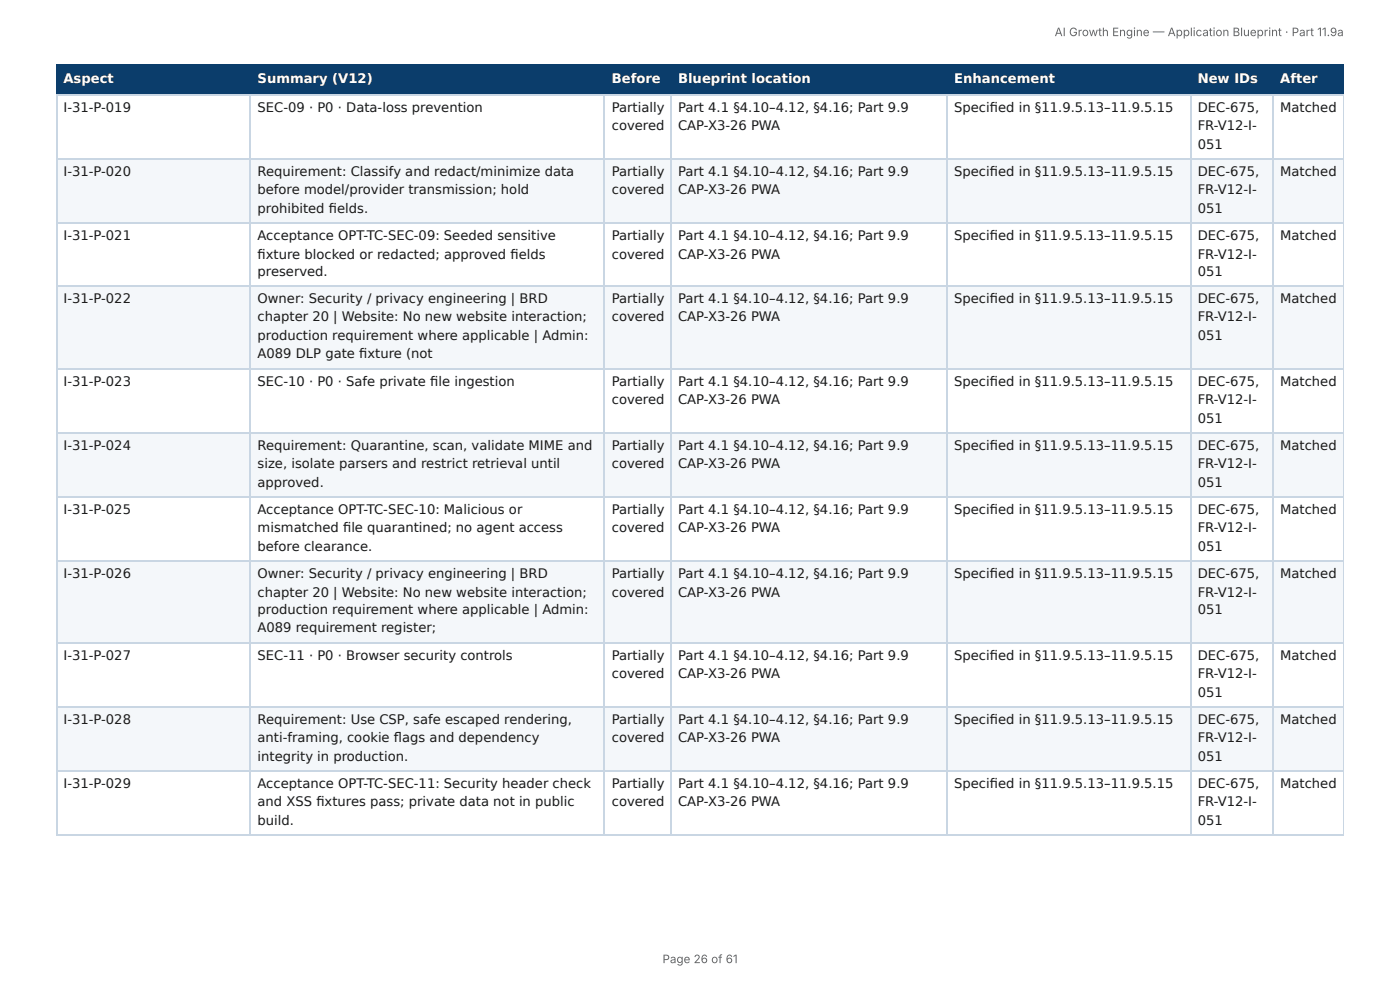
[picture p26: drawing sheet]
<svg xmlns="http://www.w3.org/2000/svg" width="297mm" height="210mm" viewBox="0 0 297 210" stroke-linecap="round" stroke-linejoin="round" font-family="sans-serif">
<defs><g id="words">
<g font-size="2.8" fill="#fff">
<text x="13.5" y="17.7">Aspect</text>
<text x="54.7" y="17.7">Summary (V12)</text>
<text x="129.9" y="17.7">Before</text>
<text x="144" y="17.7">Blueprint location</text>
<text x="202.7" y="17.7">Enhancement</text>
<text x="254.4" y="17.7">New IDs</text>
<text x="271.9" y="17.7">After</text>
</g>
<g font-size="2.8" fill="#1a1a1a">
<text x="13.5" y="23.7">I-31-P-019</text>
<text x="54.7" y="23.7">SEC-09 · P0 · Data-loss prevention</text>
<text x="129.9" y="23.7">Partially</text>
<text x="144" y="23.7">Part 4.1 §4.10–4.12, §4.16; Part 9.9</text>
<text x="202.7" y="23.7">Specifi ed in §11.9.5.13–11.9.5.15</text>
<text x="254.4" y="23.7">DEC-675,</text>
<text x="271.9" y="23.7">Matched</text>
<text x="129.9" y="27.6">covered</text>
<text x="144" y="27.6">CAP-X3-26 PWA</text>
<text x="254.4" y="27.6">FR-V12-I-</text>
<text x="254.4" y="31.6">051</text>
<text x="13.5" y="37.3">I-31-P-020</text>
<text x="54.7" y="37.3">Requirement: Classify and redact/minimize data</text>
<text x="54.7" y="41.3">before model/provider transmission; hold</text>
<text x="129.9" y="37.3">Partially</text>
<text x="129.9" y="41.3">covered</text>
<text x="144" y="37.3">Part 4.1 §4.10–4.12, §4.16; Part 9.9</text>
<text x="144" y="41.3">CAP-X3-26 PWA</text>
<text x="202.7" y="37.3">Specifi ed in §11.9.5.13–11.9.5.15</text>
<text x="254.4" y="37.3">DEC-675,</text>
<text x="254.4" y="41.3">FR-V12-I-</text>
<text x="271.9" y="37.3">Matched</text>
<text x="54.7" y="45.2">prohibited fi elds.</text>
<text x="254.4" y="45.2">051</text>
<text x="13.5" y="51">I-31-P-021</text>
<text x="54.7" y="51">Acceptance OPT-TC-SEC-09: Seeded sensitive</text>
<text x="129.9" y="51">Partially</text>
<text x="144" y="51">Part 4.1 §4.10–4.12, §4.16; Part 9.9</text>
<text x="202.7" y="51">Specifi ed in §11.9.5.13–11.9.5.15</text>
<text x="254.4" y="51">DEC-675,</text>
<text x="271.9" y="51">Matched</text>
<text x="54.7" y="54.9">fi xture blocked or redacted; approved fi elds</text>
<text x="54.7" y="58.6">preserved.</text>
<text x="129.9" y="54.9">covered</text>
<text x="144" y="54.9">CAP-X3-26 PWA</text>
<text x="254.4" y="54.9">FR-V12-I-</text>
<text x="254.4" y="58.6">051</text>
<text x="13.5" y="64.3">I-31-P-022</text>
<text x="54.7" y="64.3">Owner: Security / privacy engineering | BRD</text>
<text x="129.9" y="64.3">Partially</text>
<text x="144" y="64.3">Part 4.1 §4.10–4.12, §4.16; Part 9.9</text>
<text x="202.7" y="64.3">Specifi ed in §11.9.5.13–11.9.5.15</text>
<text x="254.4" y="64.3">DEC-675,</text>
<text x="271.9" y="64.3">Matched</text>
<text x="54.7" y="68.3">chapter 20 | Website: No new website interaction;</text>
<text x="129.9" y="68.3">covered</text>
<text x="144" y="68.3">CAP-X3-26 PWA</text>
<text x="254.4" y="68.3">FR-V12-I-</text>
<text x="54.7" y="72.2">production requirement where applicable | Admin:</text>
<text x="54.7" y="76.1">A089 DLP gate fi xture (not</text>
<text x="254.4" y="72.2">051</text>
<text x="13.5" y="81.9">I-31-P-023</text>
<text x="54.7" y="81.9">SEC-10 · P0 · Safe private fi le ingestion</text>
<text x="129.9" y="81.9">Partially</text>
<text x="144" y="81.9">Part 4.1 §4.10–4.12, §4.16; Part 9.9</text>
<text x="202.7" y="81.9">Specifi ed in §11.9.5.13–11.9.5.15</text>
<text x="254.4" y="81.9">DEC-675,</text>
<text x="271.9" y="81.9">Matched</text>
<text x="129.9" y="85.8">covered</text>
<text x="144" y="85.8">CAP-X3-26 PWA</text>
<text x="254.4" y="85.8">FR-V12-I-</text>
<text x="254.4" y="89.8">051</text>
<text x="13.5" y="95.5">I-31-P-024</text>
<text x="54.7" y="95.5">Requirement: Quarantine, scan, validate MIME and</text>
<text x="129.9" y="95.5">Partially</text>
<text x="144" y="95.5">Part 4.1 §4.10–4.12, §4.16; Part 9.9</text>
<text x="202.7" y="95.5">Specifi ed in §11.9.5.13–11.9.5.15</text>
<text x="254.4" y="95.5">DEC-675,</text>
<text x="271.9" y="95.5">Matched</text>
<text x="54.7" y="99.4">size, isolate parsers and restrict retrieval until</text>
<text x="129.9" y="99.4">covered</text>
<text x="144" y="99.4">CAP-X3-26 PWA</text>
<text x="254.4" y="99.4">FR-V12-I-</text>
<text x="54.7" y="103.4">approved.</text>
<text x="254.4" y="103.4">051</text>
<text x="13.5" y="109.1">I-31-P-025</text>
<text x="54.7" y="109.1">Acceptance OPT-TC-SEC-10: Malicious or</text>
<text x="54.7" y="113.1">mismatched fi le quarantined; no agent access</text>
<text x="129.9" y="109.1">Partially</text>
<text x="129.9" y="113.1">covered</text>
<text x="144" y="109.1">Part 4.1 §4.10–4.12, §4.16; Part 9.9</text>
<text x="144" y="113.1">CAP-X3-26 PWA</text>
<text x="202.7" y="109.1">Specifi ed in §11.9.5.13–11.9.5.15</text>
<text x="254.4" y="109.1">DEC-675,</text>
<text x="254.4" y="113.1">FR-V12-I-</text>
<text x="271.9" y="109.1">Matched</text>
<text x="54.7" y="117">before clearance.</text>
<text x="254.4" y="117">051</text>
<text x="13.5" y="122.8">I-31-P-026</text>
<text x="54.7" y="122.8">Owner: Security / privacy engineering | BRD</text>
<text x="129.9" y="122.8">Partially</text>
<text x="144" y="122.8">Part 4.1 §4.10–4.12, §4.16; Part 9.9</text>
<text x="202.7" y="122.8">Specifi ed in §11.9.5.13–11.9.5.15</text>
<text x="254.4" y="122.8">DEC-675,</text>
<text x="271.9" y="122.8">Matched</text>
<text x="54.7" y="126.7">chapter 20 | Website: No new website interaction;</text>
<text x="54.7" y="130.4">production requirement where applicable | Admin:</text>
<text x="129.9" y="126.7">covered</text>
<text x="144" y="126.7">CAP-X3-26 PWA</text>
<text x="254.4" y="126.7">FR-V12-I-</text>
<text x="254.4" y="130.4">051</text>
<text x="54.7" y="134.3">A089 requirement register;</text>
<text x="13.5" y="140.1">I-31-P-027</text>
<text x="54.7" y="140.1">SEC-11 · P0 · Browser security controls</text>
<text x="129.9" y="140.1">Partially</text>
<text x="129.9" y="144">covered</text>
<text x="144" y="140.1">Part 4.1 §4.10–4.12, §4.16; Part 9.9</text>
<text x="144" y="144">CAP-X3-26 PWA</text>
<text x="202.7" y="140.1">Specifi ed in §11.9.5.13–11.9.5.15</text>
<text x="254.4" y="140.1">DEC-675,</text>
<text x="254.4" y="144">FR-V12-I-</text>
<text x="271.9" y="140.1">Matched</text>
<text x="254.4" y="147.9">051</text>
<text x="13.5" y="153.7">I-31-P-028</text>
<text x="54.7" y="153.7">Requirement: Use CSP, safe escaped rendering,</text>
<text x="129.9" y="153.7">Partially</text>
<text x="144" y="153.7">Part 4.1 §4.10–4.12, §4.16; Part 9.9</text>
<text x="202.7" y="153.7">Specifi ed in §11.9.5.13–11.9.5.15</text>
<text x="254.4" y="153.7">DEC-675,</text>
<text x="271.9" y="153.7">Matched</text>
<text x="54.7" y="157.6">anti-framing, cookie fl ags and dependency</text>
<text x="54.7" y="161.6">integrity in production.</text>
<text x="129.9" y="157.6">covered</text>
<text x="144" y="157.6">CAP-X3-26 PWA</text>
<text x="254.4" y="157.6">FR-V12-I-</text>
<text x="254.4" y="161.6">051</text>
<text x="13.5" y="167.3">I-31-P-029</text>
<text x="54.7" y="167.3">Acceptance OPT-TC-SEC-11: Security header check</text>
<text x="129.9" y="167.3">Partially</text>
<text x="144" y="167.3">Part 4.1 §4.10–4.12, §4.16; Part 9.9</text>
<text x="202.7" y="167.3">Specifi ed in §11.9.5.13–11.9.5.15</text>
<text x="254.4" y="167.3">DEC-675,</text>
<text x="271.9" y="167.3">Matched</text>
<text x="54.7" y="171.2">and XSS fi xtures pass; private data not in public</text>
<text x="129.9" y="171.2">covered</text>
<text x="144" y="171.2">CAP-X3-26 PWA</text>
<text x="254.4" y="171.2">FR-V12-I-</text>
<text x="54.7" y="175.2">build.</text>
<text x="254.4" y="175.2">051</text>
</g>
<g font-size="2.5" fill="#666">
<text x="224" y="7.7">AI Growth Engine — Application Blueprint · Part 11.9a</text>
<text x="140.7" y="204.5">Page 26 of 61</text>
</g>
</g></defs>
<g fill="#0b3d6b">
<path d="M12.2 14h41.1v6h-41.1z"/>
<path d="M53.3 14h75.2v6h-75.2z"/>
<path d="M128.5 14h14.2v6h-14.2z"/>
<path d="M142.7 14h58.4v6h-58.4z"/>
<path d="M201.1 14h51.9v6h-51.9z"/>
<path d="M253 14h17.5v6h-17.5z"/>
<path d="M270.5 14h14.9v6h-14.9z"/>
</g>
<g fill="#f4f7fa">
<path d="M12.2 33.7h41.1v13.6h-41.1z"/>
<path d="M53.3 33.7h75.2v13.6h-75.2z"/>
<path d="M128.5 33.7h14.2v13.6h-14.2z"/>
<path d="M142.7 33.7h58.4v13.6h-58.4z"/>
<path d="M201.1 33.7h51.9v13.6h-51.9z"/>
<path d="M253 33.7h17.5v13.6h-17.5z"/>
<path d="M270.5 33.7h14.9v13.6h-14.9z"/>
<path d="M12.2 60.9h41.1v17.6h-41.1z"/>
<path d="M53.3 60.9h75.2v17.6h-75.2z"/>
<path d="M128.5 60.9h14.2v17.6h-14.2z"/>
<path d="M142.7 60.9h58.4v17.6h-58.4z"/>
<path d="M201.1 60.9h51.9v17.6h-51.9z"/>
<path d="M253 60.9h17.5v17.6h-17.5z"/>
<path d="M270.5 60.9h14.9v17.6h-14.9z"/>
<path d="M12.2 91.8h41.1v13.7h-41.1z"/>
<path d="M53.3 91.8h75.2v13.7h-75.2z"/>
<path d="M128.5 91.8h14.2v13.7h-14.2z"/>
<path d="M142.7 91.8h58.4v13.7h-58.4z"/>
<path d="M201.1 91.8h51.9v13.7h-51.9z"/>
<path d="M253 91.8h17.5v13.7h-17.5z"/>
<path d="M270.5 91.8h14.9v13.7h-14.9z"/>
<path d="M12.2 119.1h41.1v17.6h-41.1z"/>
<path d="M53.3 119.1h75.2v17.6h-75.2z"/>
<path d="M128.5 119.1h14.2v17.6h-14.2z"/>
<path d="M142.7 119.1h58.4v17.6h-58.4z"/>
<path d="M201.1 119.1h51.9v17.6h-51.9z"/>
<path d="M253 119.1h17.5v17.6h-17.5z"/>
<path d="M270.5 119.1h14.9v17.6h-14.9z"/>
<path d="M12.2 150.3h41.1v13.4h-41.1z"/>
<path d="M53.3 150.3h75.2v13.4h-75.2z"/>
<path d="M128.5 150.3h14.2v13.4h-14.2z"/>
<path d="M142.7 150.3h58.4v13.4h-58.4z"/>
<path d="M201.1 150.3h51.9v13.4h-51.9z"/>
<path d="M253 150.3h17.5v13.4h-17.5z"/>
<path d="M270.5 150.3h14.9v13.4h-14.9z"/>
</g>
<path d="M11.9 13.9h273.5M12 13.8v6.5M53.2 13.8v6.5M128.4 13.8v6.5M142.5 13.8v6.5M201.2 13.8v6.5M252.9 13.8v6.5M270.4 13.8v6.5M11.9 20.2h273.5" fill="none" stroke="#0b3d6b" stroke-width=".26"/>
<path d="M285.3 13.8v6.5" fill="none" stroke="#0b3d6b" stroke-width=".21"/>
<g fill="none" stroke="#c9d6e3" stroke-width=".26">
<path d="M11.9 20.2h273.5M11.9 33.8h273.5M12 20.3v157M53.2 20.3v157M128.4 20.3v157M142.5 20.3v157M201.2 20.3v157M252.9 20.3v157M270.4 20.3v157M11.9 47.4h273.5M11.9 60.8h273.5M11.9 78.4h273.5"/>
<path d="M11.9 92h273.5M11.9 105.6h273.5M11.9 119.2h273.5M11.9 136.5h273.5M11.9 150.2h273.5M11.9 163.8h273.5M11.9 177.4h273.5"/>
</g>
<path d="M285.3 20.3v157" fill="none" stroke="#c9d6e3" stroke-width=".21"/>
<use href="#words"/>
</svg>
